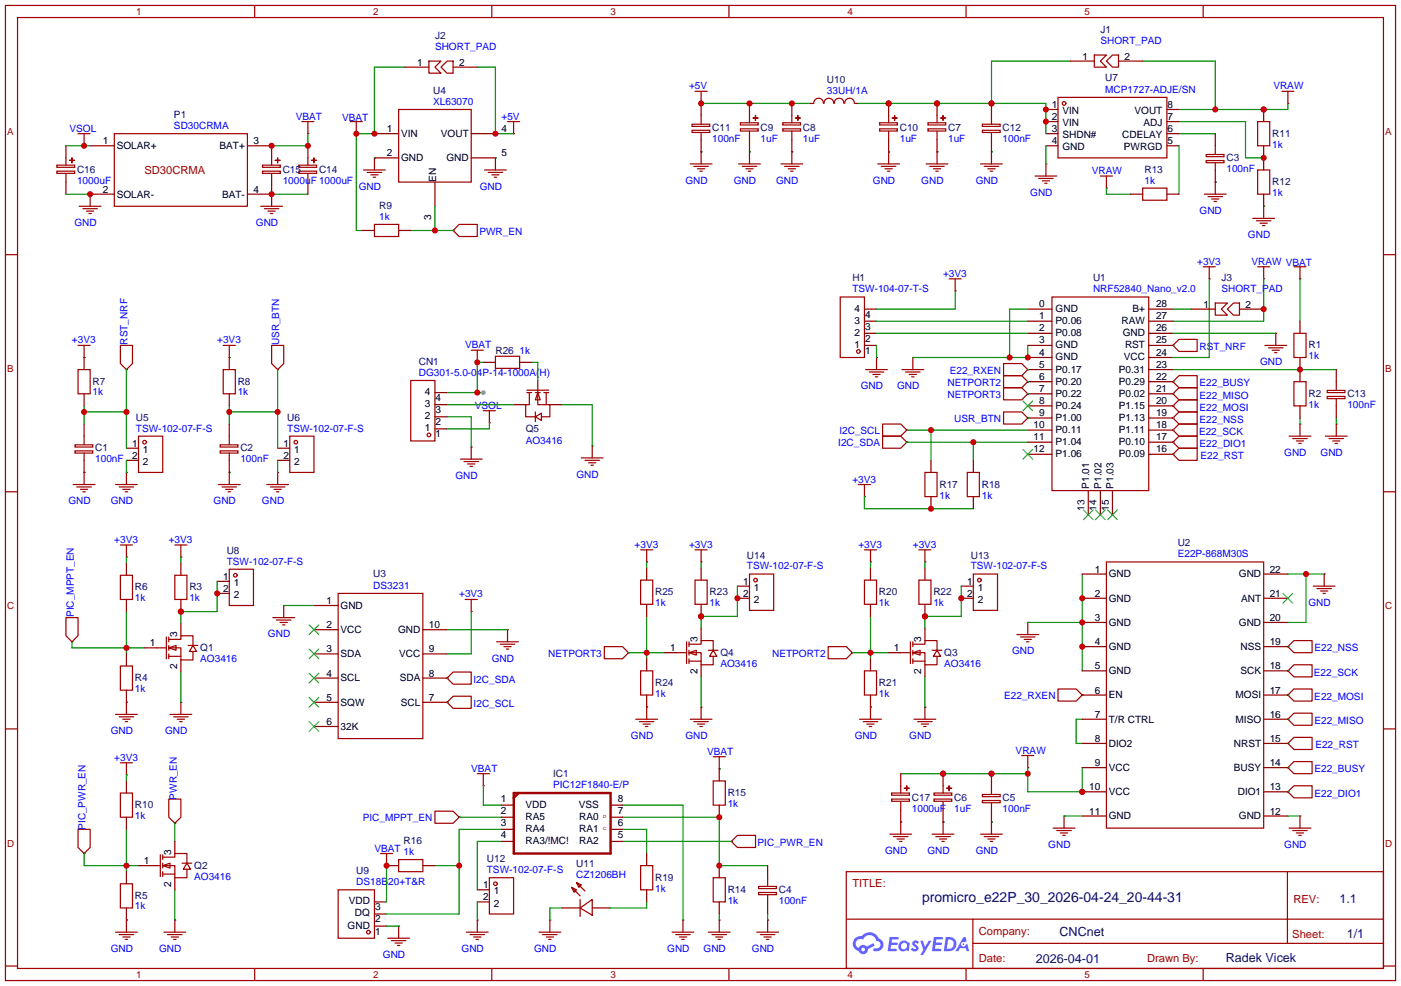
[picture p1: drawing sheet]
<svg xmlns="http://www.w3.org/2000/svg" width="294mm" height="207mm" viewBox="0 0 294 207" stroke-linecap="round" stroke-linejoin="round" font-family="sans-serif">
<defs><g id="words">
<text font-size="2.9" fill="#000080" x="193.6" y="189.5">promicro_e22P_30_2026-04-24_20-44-31</text>
<g font-size="2.6" fill="#000080">
<text x="281.2" y="189.6">1.1</text>
<text x="222.4" y="196.5">CNCnet</text>
<text x="282.7" y="197">1/1</text>
<text x="217.5" y="202.1">2026-04-01</text>
<text x="257.3" y="202">Radek Vicek</text>
</g>
<g font-size="2.3" fill="#a00000">
<text x="30.3" y="36.6">SD30CRMA</text>
<text x="178.9" y="186.2">TITLE:</text>
<text x="271.6" y="189.5">REV:</text>
<text x="205.5" y="196.4">Company:</text>
<text x="271.3" y="196.8">Sheet:</text>
<text x="205.5" y="201.9">Date:</text>
<text x="240.8" y="202">Drawn By:</text>
</g>
<g font-size="2.1" fill="#a00000">
<text x="28.6" y="3.1">1</text>
<text x="78.4" y="3.1">2</text>
<text x="128.1" y="3.1">3</text>
<text x="177.9" y="3.1">4</text>
<text x="227.7" y="3.1">5</text>
<text x="1.5" y="28.4">A</text>
<text x="290.8" y="28.4">A</text>
<text x="1.5" y="78.2">B</text>
<text x="290.8" y="78.2">B</text>
<text x="1.5" y="128">C</text>
<text x="290.8" y="128">C</text>
<text x="1.5" y="177.7">D</text>
<text x="290.8" y="177.7">D</text>
<text x="28.6" y="205.3">1</text>
<text x="78.4" y="205.3">2</text>
<text x="128.1" y="205.3">3</text>
<text x="177.9" y="205.3">4</text>
<text x="227.7" y="205.3">5</text>
</g>
<g font-size="2.1" fill="#000080">
<text x="91.3" y="8.2">J2</text>
<text x="231" y="6.9">J1</text>
<text x="173.6" y="17.3">U10</text>
<text x="232" y="17.1">U7</text>
<text x="90.9" y="19.7">U4</text>
<text x="36.5" y="24.7">P1</text>
<text x="149.5" y="27.4">C11</text>
<text x="159.7" y="27.4">C9</text>
<text x="168.6" y="27.4">C8</text>
<text x="188.9" y="27.4">C10</text>
<text x="199.1" y="27.4">C7</text>
<text x="210.5" y="27.4">C12</text>
<text x="267.1" y="28.7">R11</text>
<text x="257.5" y="33.8">C3</text>
<text x="16.2" y="36.3">C16</text>
<text x="59.4" y="36.3">C15</text>
<text x="67" y="36.3">C14</text>
<text x="240.3" y="36.2">R13</text>
<text x="267.1" y="38.9">R12</text>
<text x="79.6" y="43.8">R9</text>
<text x="179" y="59.1">H1</text>
<text x="229.5" y="59">U1</text>
<text x="256.4" y="59">J3</text>
<text x="87.9" y="76.6">CN1</text>
<text x="104" y="74.3">R26</text>
<text x="274.7" y="73.1">R1</text>
<text x="19.4" y="80.8">R7</text>
<text x="49.9" y="80.8">R8</text>
<text x="274.7" y="83.3">R2</text>
<text x="282.9" y="83.3">C13</text>
<text x="28.6" y="88.4">U5</text>
<text x="60.3" y="88.4">U6</text>
<text x="20" y="94.7">C1</text>
<text x="50.5" y="94.7">C2</text>
<text x="110.4" y="90.8">Q5</text>
<text x="197.2" y="102.4">R17</text>
<text x="206.1" y="102.4">R18</text>
<text x="47.6" y="116.3">U8</text>
<text x="156.8" y="117.3">U14</text>
<text x="203.8" y="117.3">U13</text>
<text x="247.3" y="114.6">U2</text>
<text x="28.3" y="123.9">R6</text>
<text x="39.8" y="123.9">R3</text>
<text x="78.4" y="121.2">U3</text>
<text x="137.5" y="125">R25</text>
<text x="149" y="125">R23</text>
<text x="184.5" y="125">R20</text>
<text x="196" y="125">R22</text>
<text x="42" y="136.6">Q1</text>
<text x="151.3" y="137.7">Q4</text>
<text x="198.2" y="137.7">Q3</text>
<text x="28.3" y="143">R4</text>
<text x="137.5" y="144">R24</text>
<text x="184.5" y="144">R21</text>
<text x="116.1" y="163.2">IC1</text>
<text x="152.8" y="167.2">R15</text>
<text x="28.3" y="169.7">R10</text>
<text x="191.4" y="168.1">C17</text>
<text x="200.3" y="168.1">C6</text>
<text x="210.5" y="168.1">C5</text>
<text x="84.7" y="177.2">R16</text>
<text x="40.8" y="182.4">Q2</text>
<text x="74.8" y="183.5">U9</text>
<text x="102.2" y="181.1">U12</text>
<text x="121" y="182">U11</text>
<text x="137.5" y="184.9">R19</text>
<text x="28.3" y="188.7">R5</text>
<text x="152.8" y="187.5">R14</text>
<text x="163.5" y="187.4">C4</text>
</g>
<g font-size="2.1" fill="#00f">
<text x="91.3" y="10.5">SHORT_PAD</text>
<text x="231" y="9.3">SHORT_PAD</text>
<text x="90.9" y="22">XL63070</text>
<text x="144.7" y="18.8">+5V</text>
<text x="173.6" y="19.7">33UH/1A</text>
<text x="232" y="19.4">MCP1727-ADJE/SN</text>
<text x="267.3" y="18.8">VRAW</text>
<text x="14.6" y="27.7">VSOL</text>
<text x="36.5" y="27">SD30CRMA</text>
<text x="62.1" y="25.1">VBAT</text>
<text x="71.8" y="25.4">VBAT</text>
<text x="105.3" y="25.1">+5V</text>
<text x="149.5" y="29.7">100nF</text>
<text x="159.7" y="29.7">1uF</text>
<text x="168.6" y="29.7">1uF</text>
<text x="188.9" y="29.7">1uF</text>
<text x="199.1" y="29.7">1uF</text>
<text x="210.5" y="29.7">100nF</text>
<text x="267.1" y="31">1k</text>
<text x="16.2" y="38.6">1000uF</text>
<text x="59.4" y="38.6">1000uF 1000uF</text>
<text x="75.3" y="39.8">GND</text>
<text x="100.7" y="39.8">GND</text>
<text x="143.9" y="38.6">GND</text>
<text x="154.1" y="38.6">GND</text>
<text x="162.9" y="38.6">GND</text>
<text x="183.3" y="38.6">GND</text>
<text x="193.4" y="38.6">GND</text>
<text x="204.9" y="38.6">GND</text>
<text x="216.3" y="41.1">GND</text>
<text x="229.2" y="36.5">VRAW</text>
<text x="240.3" y="38.5">1k</text>
<text x="257.5" y="36.1">100nF</text>
<text x="267.1" y="41.2">1k</text>
<text x="15.6" y="47.5">GND</text>
<text x="53.7" y="47.5">GND</text>
<text x="79.6" y="46.2">1k</text>
<text x="251.8" y="44.9">GND</text>
<text x="100.6" y="49.4">PWR_EN</text>
<text x="262" y="50">GND</text>
<text x="198" y="58.1">+3V3</text>
<text x="251.3" y="55.6">+3V3</text>
<text x="262.8" y="55.6">VRAW VBAT</text>
<text x="179" y="61.4">TSW-104-07-T-S</text>
<text x="229.5" y="61.3">NRF52840_Nano_v2.0</text>
<text x="256.4" y="61.3">SHORT_PAD</text>
<text x="15.1" y="72.1">+3V3</text>
<text x="26.8" y="72.4" transform="rotate(-90 26.8 72.4)">RST_NRF</text>
<text x="45.6" y="72.1">+3V3</text>
<text x="58.6" y="72.5" transform="rotate(-90 58.6 72.5)">USR_BTN</text>
<text x="97.7" y="73.1">VBAT</text>
<text x="109.1" y="74.3">1k</text>
<text x="251.8" y="73.4">RST_NRF</text>
<text x="264.5" y="76.7">GND</text>
<text x="274.7" y="75.5">1k</text>
<text x="19.4" y="83">1k</text>
<text x="49.9" y="83">1k</text>
<text x="87.9" y="78.9">DG301-5.0-04P-14-1000A(H)</text>
<text x="180.7" y="81.8">GND</text>
<text x="188.3" y="81.8">GND</text>
<text x="198.9" y="81">NETPORT2</text>
<text x="198.9" y="83.5">NETPORT3</text>
<text x="199.4" y="78.5">E22_RXEN</text>
<text x="251.8" y="81.1">E22_BUSY</text>
<text x="251.8" y="83.7">E22_MISO</text>
<text x="99.7" y="85.8">VSOL</text>
<text x="200.3" y="88.7">USR_BTN</text>
<text x="251.8" y="86.2">E22_MOSI</text>
<text x="251.8" y="88.8">E22_NSS</text>
<text x="274.7" y="85.6">1k</text>
<text x="282.9" y="85.6">100nF</text>
<text x="28.6" y="90.6">TSW-102-07-F-S</text>
<text x="60.3" y="90.6">TSW-102-07-F-S</text>
<text x="110.4" y="93.3">AO3416</text>
<text x="176" y="93.7">I2C_SDA</text>
<text x="176.2" y="91.2">I2C_SCL</text>
<text x="251.7" y="91.3">E22_SCK</text>
<text x="251.8" y="93.8">E22_DIO1</text>
<text x="269.6" y="95.7">GND</text>
<text x="277.2" y="95.7">GND</text>
<text x="20" y="97">100nF</text>
<text x="50.5" y="97">100nF</text>
<text x="95.6" y="100.6">GND</text>
<text x="121" y="100.3">GND</text>
<text x="178.9" y="101.3">+3V3</text>
<text x="252" y="96.3">E22_RST</text>
<text x="14.4" y="105.9">GND</text>
<text x="23.2" y="105.9">GND</text>
<text x="44.8" y="105.9">GND</text>
<text x="55" y="105.9">GND</text>
<text x="197.2" y="104.7">1k</text>
<text x="206.1" y="104.7">1k</text>
<text x="24" y="114">+3V3</text>
<text x="35.4" y="114">+3V3</text>
<text x="47.6" y="118.5">TSW-102-07-F-S</text>
<text x="133.2" y="115">+3V3</text>
<text x="144.7" y="115">+3V3</text>
<text x="156.8" y="119.5">TSW-102-07-F-S</text>
<text x="180.2" y="115">+3V3</text>
<text x="191.6" y="115">+3V3</text>
<text x="203.8" y="119.5">TSW-102-07-F-S</text>
<text x="247.3" y="117">E22P-868M30S</text>
<text x="78.4" y="123.6">DS3231</text>
<text x="96.4" y="125.4">+3V3</text>
<text x="15.5" y="129.6" transform="rotate(-90 15.5 129.6)">PIC_MPPT_EN</text>
<text x="28.3" y="126.2">1k</text>
<text x="39.8" y="126.2">1k</text>
<text x="137.5" y="127.2">1k</text>
<text x="149" y="127.2">1k</text>
<text x="184.5" y="127.2">1k</text>
<text x="196" y="127.2">1k</text>
<text x="274.7" y="127.2">GND</text>
<text x="56.3" y="133.8">GND</text>
<text x="115.1" y="137.9">NETPORT3</text>
<text x="162.1" y="137.9">NETPORT2</text>
<text x="212.5" y="137.4">GND</text>
<text x="276" y="136.8">E22_NSS</text>
<text x="42" y="139">AO3416</text>
<text x="99.4" y="143.3">I2C_SDA</text>
<text x="103.3" y="138.9">GND</text>
<text x="151.3" y="140">AO3416</text>
<text x="198.2" y="140">AO3416</text>
<text x="275.9" y="141.8">E22_SCK</text>
<text x="28.3" y="145.2">1k</text>
<text x="99.4" y="148.4">I2C_SCL</text>
<text x="137.5" y="146.2">1k</text>
<text x="184.5" y="146.2">1k</text>
<text x="210.8" y="146.9">E22_RXEN</text>
<text x="275.9" y="146.9">E22_MOSI</text>
<text x="23.2" y="154.1">GND</text>
<text x="34.7" y="154.1">GND</text>
<text x="132.5" y="155.2">GND</text>
<text x="143.9" y="155.2">GND</text>
<text x="179.5" y="155.2">GND</text>
<text x="190.9" y="155.2">GND</text>
<text x="276" y="152">E22_MISO</text>
<text x="24" y="159.7">+3V3</text>
<text x="148.5" y="158.5">VBAT</text>
<text x="213.2" y="158.2">VRAW</text>
<text x="276.2" y="157.1">E22_RST</text>
<text x="37.1" y="167.9" transform="rotate(-90 37.1 167.9)">PWR_EN</text>
<text x="98.9" y="162">VBAT</text>
<text x="116.1" y="165.5">PIC12F1840-E/P</text>
<text x="276" y="162.2">E22_BUSY</text>
<text x="276" y="167.2">E22_DIO1</text>
<text x="28.3" y="171.9">1k</text>
<text x="76.1" y="172.5">PIC_MPPT_EN</text>
<text x="152.8" y="169.4">1k</text>
<text x="191.4" y="170.5">1000uF</text>
<text x="200.3" y="170.4">1uF</text>
<text x="210.5" y="170.5">100nF</text>
<text x="18" y="174.2" transform="rotate(-90 18 174.2)">PIC_PWR_EN</text>
<text x="78.6" y="178.8">VBAT</text>
<text x="84.7" y="179.5">1k</text>
<text x="159.1" y="177.5">PIC_PWR_EN</text>
<text x="185.8" y="179.3">GND</text>
<text x="194.7" y="179.3">GND</text>
<text x="204.9" y="179.3">GND</text>
<text x="220.1" y="178">GND</text>
<text x="269.6" y="178">GND</text>
<text x="40.8" y="184.7">AO3416</text>
<text x="74.8" y="185.9">DS18B20+T&amp;R</text>
<text x="102.2" y="183.3">TSW-102-07-F-S</text>
<text x="121" y="184.3">CZ1206BH</text>
<text x="28.3" y="190.9">1k</text>
<text x="137.5" y="187.2">1k</text>
<text x="152.8" y="189.7">1k</text>
<text x="163.5" y="189.8">100nF</text>
<text x="23.2" y="199.9">GND</text>
<text x="33.4" y="199.9">GND</text>
<text x="80.4" y="201.1">GND</text>
<text x="96.9" y="199.9">GND</text>
<text x="112.1" y="199.9">GND</text>
<text x="140.1" y="199.9">GND</text>
<text x="147.7" y="199.9">GND</text>
<text x="157.9" y="199.9">GND</text>
</g>
<g font-size="2.1">
<text x="87.6" y="13.8">1</text>
<text x="96.4" y="13.8">2</text>
<text x="227.3" y="12.5">1</text>
<text x="236.1" y="12.5">2</text>
<text x="220.8" y="22.7">1</text>
<text x="223.1" y="24">VIN</text>
<text x="238.2" y="24">VOUT</text>
<text x="245.1" y="22.7">8</text>
<text x="81.2" y="27.8">1</text>
<text x="84.2" y="28.8">VIN</text>
<text x="92.6" y="28.8">VOUT</text>
<text x="105.3" y="27.8">4</text>
<text x="220.8" y="25.2">2</text>
<text x="220.8" y="27.8">3</text>
<text x="223.1" y="26.5">VIN</text>
<text x="223.1" y="29">SHDN#</text>
<text x="235.6" y="29">CDELAY</text>
<text x="240.1" y="26.5">ADJ</text>
<text x="245.1" y="27.8">6</text>
<text x="245.1" y="25.2">7</text>
<text x="21.6" y="30.3">1</text>
<text x="24.5" y="31.3">SOLAR+</text>
<text x="46.1" y="31.3">BAT+</text>
<text x="53.2" y="30.3">3</text>
<text x="81.2" y="32.8">2</text>
<text x="84.2" y="33.9">GND</text>
<text x="93.7" y="33.9">GND</text>
<text x="105.3" y="32.8">5</text>
<text x="220.8" y="30.3">4</text>
<text x="223.1" y="31.6">GND</text>
<text x="236" y="31.6">PWRGD</text>
<text x="245.1" y="30.3">5</text>
<text x="21.6" y="40.5">2</text>
<text x="24.5" y="41.5">SOLAR-</text>
<text x="46.6" y="41.5">BAT-</text>
<text x="53.2" y="40.5">4</text>
<text x="91.5" y="38.2" transform="rotate(-90 91.5 38.2)">EN</text>
<text x="90.5" y="46.2" transform="rotate(-90 90.5 46.2)">3</text>
<text x="179.4" y="65.4">4</text>
<text x="218.2" y="64.5">0</text>
<text x="221.6" y="65.5">GND</text>
<text x="237.8" y="65.5">B+</text>
<text x="242.7" y="64.5">28</text>
<text x="252.7" y="64.6">1</text>
<text x="261.5" y="64.6">2</text>
<text x="179.4" y="70.5">2</text>
<text x="179.4" y="67.9">3</text>
<text x="181.6" y="71.8">2</text>
<text x="181.6" y="69.2">3</text>
<text x="181.6" y="66.7">4</text>
<text x="218.2" y="69.6">2</text>
<text x="218.2" y="67">1</text>
<text x="221.6" y="70.6">P0.08</text>
<text x="221.6" y="68">P0.06</text>
<text x="235.5" y="68">RAW</text>
<text x="235.7" y="70.6">GND</text>
<text x="242.7" y="67">27</text>
<text x="242.7" y="69.6">26</text>
<text x="179.4" y="73">1</text>
<text x="181.6" y="74.3">1</text>
<text x="218.2" y="72.1">3</text>
<text x="218.2" y="74.7">4</text>
<text x="218.2" y="77.2">5</text>
<text x="221.6" y="73.1">GND</text>
<text x="221.6" y="75.7">GND</text>
<text x="236" y="75.7">VCC</text>
<text x="236.2" y="73.1">RST</text>
<text x="242.7" y="72.1">25</text>
<text x="242.7" y="74.7">24</text>
<text x="242.7" y="77.2">23</text>
<text x="89.2" y="82.9">4</text>
<text x="218.2" y="79.7">6</text>
<text x="218.2" y="82.3">7</text>
<text x="221.6" y="78.2">P0.17</text>
<text x="221.6" y="80.7">P0.20</text>
<text x="221.6" y="83.3">P0.22</text>
<text x="234.9" y="78.2">P0.31</text>
<text x="234.9" y="80.7">P0.29</text>
<text x="234.9" y="83.3">P0.02</text>
<text x="242.7" y="79.7">22</text>
<text x="242.7" y="82.3">21</text>
<text x="89.2" y="88">2</text>
<text x="89.2" y="85.5">3</text>
<text x="91.4" y="89.3">2</text>
<text x="91.4" y="86.7">3</text>
<text x="91.4" y="84.2">4</text>
<text x="217" y="89.9">10</text>
<text x="218.2" y="84.8">8</text>
<text x="218.2" y="87.4">9</text>
<text x="221.6" y="85.8">P0.24</text>
<text x="221.6" y="88.4">P1.00</text>
<text x="234.9" y="85.8">P1.15</text>
<text x="234.9" y="88.4">P1.13</text>
<text x="242.7" y="84.8">20</text>
<text x="242.7" y="87.4">19</text>
<text x="242.7" y="89.9">18</text>
<text x="27.8" y="93.8">1</text>
<text x="30" y="95.1">1</text>
<text x="59.5" y="93.8">1</text>
<text x="61.8" y="95.1">1</text>
<text x="89.2" y="90.5">1</text>
<text x="91.4" y="91.8">1</text>
<text x="217" y="92.4">11</text>
<text x="217" y="95">12</text>
<text x="221.6" y="93.4">P1.04</text>
<text x="221.6" y="90.9">P0.11</text>
<text x="221.6" y="96">P1.06</text>
<text x="234.9" y="90.9">P1.11</text>
<text x="234.9" y="96">P0.09</text>
<text x="234.9" y="93.4">P0.10</text>
<text x="242.7" y="95">16</text>
<text x="242.7" y="92.4">17</text>
<text x="27.8" y="96.3">2</text>
<text x="30" y="97.6">2</text>
<text x="59.5" y="96.3">2</text>
<text x="61.8" y="97.6">2</text>
<text x="227.7" y="107.3" transform="rotate(-90 227.7 107.3)">13</text>
<text x="228.7" y="102.6" transform="rotate(-90 228.7 102.6)">P1.01</text>
<text x="230.2" y="107.3" transform="rotate(-90 230.2 107.3)">14</text>
<text x="231.2" y="102.6" transform="rotate(-90 231.2 102.6)">P1.02</text>
<text x="232.8" y="107.3" transform="rotate(-90 232.8 107.3)">15</text>
<text x="233.8" y="102.6" transform="rotate(-90 233.8 102.6)">P1.03</text>
<text x="46.8" y="121.7">1</text>
<text x="46.8" y="124.3">2</text>
<text x="49.1" y="123">1</text>
<text x="49.1" y="125.6">2</text>
<text x="156.1" y="122.8">1</text>
<text x="156.1" y="125.3">2</text>
<text x="158.3" y="124">1</text>
<text x="203" y="122.8">1</text>
<text x="203" y="125.3">2</text>
<text x="205.3" y="124">1</text>
<text x="229.8" y="120.2">1</text>
<text x="229.8" y="125.3">2</text>
<text x="232.8" y="121.2">GND</text>
<text x="260.1" y="121.2">GND</text>
<text x="266.6" y="125.3">21</text>
<text x="266.6" y="120.2">22</text>
<text x="68.5" y="126.8">1</text>
<text x="68.5" y="131.9">2</text>
<text x="71.5" y="127.8">GND</text>
<text x="90" y="131.9">10</text>
<text x="158.3" y="126.6">2</text>
<text x="205.3" y="126.6">2</text>
<text x="229.8" y="130.4">3</text>
<text x="232.8" y="126.3">GND</text>
<text x="232.8" y="131.4">GND</text>
<text x="260.1" y="131.4">GND</text>
<text x="260.6" y="126.3">ANT</text>
<text x="266.6" y="130.4">20</text>
<text x="31.5" y="135.7">1</text>
<text x="37.2" y="133.7" transform="rotate(-90 37.2 133.7)">3</text>
<text x="68.5" y="137">3</text>
<text x="71.5" y="132.9">VCC</text>
<text x="71.5" y="138">SDA</text>
<text x="83.6" y="132.9">GND</text>
<text x="83.8" y="138">VCC</text>
<text x="90" y="137">9</text>
<text x="140.7" y="136.7">1</text>
<text x="146.4" y="134.7" transform="rotate(-90 146.4 134.7)">3</text>
<text x="187.7" y="136.7">1</text>
<text x="193.4" y="134.7" transform="rotate(-90 193.4 134.7)">3</text>
<text x="229.8" y="135.5">4</text>
<text x="232.8" y="136.5">GND</text>
<text x="260.5" y="136.5">NSS</text>
<text x="266.6" y="135.5">19</text>
<text x="37.2" y="140.5" transform="rotate(-90 37.2 140.5)">2</text>
<text x="68.5" y="142.1">4</text>
<text x="71.5" y="143.1">SCL</text>
<text x="83.9" y="143.1">SDA</text>
<text x="90" y="142.1">8</text>
<text x="146.4" y="141.5" transform="rotate(-90 146.4 141.5)">2</text>
<text x="193.4" y="141.5" transform="rotate(-90 193.4 141.5)">2</text>
<text x="229.8" y="140.5">5</text>
<text x="232.8" y="141.6">GND</text>
<text x="260.5" y="141.6">SCK</text>
<text x="266.6" y="140.5">18</text>
<text x="68.5" y="147.1">5</text>
<text x="71.5" y="148.2">SQW</text>
<text x="84.2" y="148.2">SCL</text>
<text x="90" y="147.1">7</text>
<text x="229.8" y="145.6">6</text>
<text x="232.8" y="146.6">EN</text>
<text x="259.4" y="146.6">MOSI</text>
<text x="266.6" y="145.6">17</text>
<text x="68.5" y="152.2">6</text>
<text x="71.5" y="153.2">32K</text>
<text x="229.8" y="150.7">7</text>
<text x="229.8" y="155.8">8</text>
<text x="232.8" y="151.7">T/R CTRL</text>
<text x="259.4" y="151.7">MISO</text>
<text x="266.6" y="155.8">15</text>
<text x="266.6" y="150.7">16</text>
<text x="229.8" y="160.9">9</text>
<text x="232.8" y="156.8">DIO2</text>
<text x="232.8" y="161.9">VCC</text>
<text x="259" y="161.9">BUSY</text>
<text x="259" y="156.8">NRST</text>
<text x="266.6" y="160.9">14</text>
<text x="228.7" y="165.9">10</text>
<text x="232.8" y="167">VCC</text>
<text x="259.9" y="167">DIO1</text>
<text x="266.6" y="165.9">13</text>
<text x="105.2" y="173.4">3</text>
<text x="105.2" y="168.3">1</text>
<text x="105.2" y="170.9">2</text>
<text x="110.3" y="169.6">VDD</text>
<text x="110.3" y="172.1">RA5</text>
<text x="121.5" y="169.6">VSS</text>
<text x="121.6" y="172.1">RA0</text>
<text x="129.7" y="173.4">6</text>
<text x="129.7" y="170.9">7</text>
<text x="129.7" y="168.3">8</text>
<text x="228.7" y="171">11</text>
<text x="232.8" y="172">GND</text>
<text x="260.1" y="172">GND</text>
<text x="266.6" y="171">12</text>
<text x="35.9" y="179.4" transform="rotate(-90 35.9 179.4)">3</text>
<text x="105.2" y="175.9">4</text>
<text x="110.3" y="174.6">RA4</text>
<text x="110.3" y="177.2">RA3/!MC!</text>
<text x="121.6" y="174.6">RA1</text>
<text x="121.6" y="177.2">RA2</text>
<text x="129.7" y="175.9">5</text>
<text x="30.2" y="181.4">1</text>
<text x="35.9" y="186.2" transform="rotate(-90 35.9 186.2)">2</text>
<text x="73.2" y="189.9">VDD</text>
<text x="78.7" y="191.1">3</text>
<text x="101.4" y="186.5">1</text>
<text x="101.4" y="189.1">2</text>
<text x="103.7" y="187.8">1</text>
<text x="103.7" y="190.3">2</text>
<text x="73" y="194.9">GND</text>
<text x="74.5" y="192.4">DQ</text>
<text x="78.7" y="196.2">1</text>
<text x="78.7" y="193.7">2</text>
</g>
<g font-size=".9" fill="#a00000">
<text x="126.7" y="171.7">D</text>
<text x="126.7" y="174.2">C</text>
</g>
</g></defs>
<g fill="none" stroke="#a10000" stroke-width=".25">
<path d="M1.1 1.1h291.9v204.8h-291.9zM3.7 3.7h286.7v199.6h-286.7zM53.5 1.1v2.6M103.3 1.1v2.6M153 1.1v2.6M202.8 1.1v2.6M252.6 1.1v2.6M1.1 53.5h2.6M290.4 53.5h2.6M1.1 103.3h2.6M290.4 103.3h2.6M1.1 153h2.6"/>
<path d="M290.4 153h2.6M177.7 183h112.7v20.3h-112.7zM177.7 193h112.7M204.2 198.1h86.2M204.2 193v10.1M270.3 183v15.1M1.1 202.8h2.6M53.5 203.3v2.6M103.3 203.3v2.6M153 203.3v2.6M202.8 203.3v2.6M252.6 203.3v2.6"/>
<path d="M290.4 202.8h2.6"/>
</g>
<g fill="#5487ff">
<path d="M191.7 197.6l.5-.2 .4 .1 .3 .3-.2 .4a.33 .33 0 0 0-.3-.3 .33 .33 0 0 0-.4 .2l.1 .1a.86 .86 0 0 1 .7 .6 .86 .86 0 0 1-.3 .9h-.7l-.6-.3 .4-.4 .5 .3 .2-.1v-.2a.88 .88 0 0 1-.6-1.4z"/>
<path d="M193.2 197.5h.6l.4 1.3 .8-1.3h.6l-1.8 3h-.6l.6-1.1z"/>
<path d="M186.8 196.7h1.6l.3 .2-.1 .3-1.3 .1-.1 .6h1.1l.2 .2-.3 .3h-1.1l-.1 .8h1.2l.1 .3-.1 .2h-1.9z"/>
<path d="M196.1 196.7h1.6l.2 .2v.3l-1.3 .1-.1 .6h1.1l.2 .2-.3 .3h-1.1l-.1 .8h1.2l.1 .2-.1 .3h-1.9z"/>
<path d="M202.2 196.7h.5l.3 .9-.5 .3a.5 .5 0 0 0-.7 .1 .5 .5 0 0 0 .3 .7 .5 .5 0 0 0 .6-.4l.4-.2 .4 1.6h-.6l-.1-.6h-1.2l-.4 .6h-.6z"/>
<path d="M198.5 196.7l-.4 3h1a1.51 1.51 0 0 0 1.7-1.5 1.51 1.51 0 0 0-1.8-1.5zM199.1 197.2a1.02 1.02 0 0 1 1.1 1.2 1.02 1.02 0 0 1-1.4 .8z"/>
<path d="M189 197.7a1.11 1.11 0 0 0-.3 1.6 1.11 1.11 0 0 0 1.6 .2l.5 .2 .2-1.6-.4-.3a1.02 1.02 0 0 0-1.6-.1zM189.1 198.6a.67 .67 0 0 1 1.3 0 .67 .67 0 0 1-1.3 0z"/>
<path d="M179.5 197a1.58 1.58 0 0 0 .8 2.7 1.01 1.01 0 0 0 1.1 .6 1.01 1.01 0 0 0 .8-1l1.4-.8-.3-.5-1.3 .7a1.03 1.03 0 0 0-1.7 .3 1 1 0 0 1-.5-1.4 1 1 0 0 1 1.4-.3 1.49 1.49 0 0 1 1.5-1 1.49 1.49 0 0 1 1.4 1.3 .82 .82 0 0 1 .7 1 .82 .82 0 0 1-1.2 .5l-.3 .1v.4a1.4 1.4 0 0 0 2-.7 1.4 1.4 0 0 0-.8-1.9 2.19 2.19 0 0 0-3.7-.5l-.8 .1zM180.8 199.4a.4 .4 0 0 1 .8 0 .4 .4 0 0 1-.8 0z"/>
<circle cx="202.3" cy="198.2" r=".19"/>
</g>
<g fill="none" stroke="#a10000" stroke-width=".25">
<path d="M145.9 19.2h2.6M147.2 19.2v2.5M269.1 19.2h2.6M270.4 19.2v2.5M16.4 28.1h2.5M17.7 28.1v2.5M24 28.1h27.9v15.2h-27.9zM63.4 25.5h2.5M64.6 25.5v2.6M73.5 25.5h2.6M74.8 25.5v2.6M76.3 35.7h4.6"/>
<path d="M77.1 36.2h3M77.9 36.7h1.5M78.4 37.2h.5M78.6 33.1v2.6M83.7 23h15.2v15.2h-15.2zM101.7 35.7h4.6M102.5 36.2h3M103.3 36.7h1.5M103.8 37.2h.5M104 33.1v2.6M106.6 25.5h2.5M107.8 25.5v2.6"/>
<path d="M144.9 34.4h4.6M145.7 34.9h3M146.4 35.4h1.6M146.9 35.9h.5M147.2 31.9v2.5M155.1 34.4h4.5M155.8 34.9h3.1M156.6 35.4h1.5M157.1 35.9h.5M157.4 31.9v2.5M164 34.4h4.5M164.7 34.9h3.1"/>
<path d="M165.5 35.4h1.5M166 35.9h.5M166.2 31.9v2.5M170.8 21.7a1.01 1.01 0 0 1 1.1-1.1 1.01 1.01 0 0 1 1 1.1M173 21.7a1.01 1.01 0 0 1 1-1.1 1.01 1.01 0 0 1 1 1.1M175.2 21.7a1.01 1.01 0 0 1 1-1.1 1.01 1.01 0 0 1 1 1.1M177.3 21.7a1.01 1.01 0 0 1 1.1-1.1 1.01 1.01 0 0 1 1 1.1M184.3 34.4h4.5M185 34.9h3.1M185.8 35.4h1.5M186.3 35.9h.5M186.6 31.9v2.5"/>
<path d="M194.4 34.4h4.6M195.2 34.9h3M196 35.4h1.5M196.5 35.9h.5M196.7 31.9v2.5M205.9 34.4h4.5M206.6 34.9h3.1M207.4 35.4h1.5M207.9 35.9h.5M208.2 31.9v2.5M217.3 37h4.6M218.1 37.5h3"/>
<path d="M218.8 38h1.5M219.3 38.5h.5M219.6 34.4v2.6M222.1 20.4h22.9v12.7h-22.9zM231 37h2.6M232.3 37v2.5M255.1 38.2v2.6M16.6 43.3h4.6M17.4 43.8h3M18.2 44.3h1.5M18.7 44.8h.5M18.9 40.8v2.5"/>
<path d="M54.7 43.3h4.6M55.5 43.8h3M56.3 44.3h1.5M56.8 44.8h.5M57 40.8v2.5M95.1 48.4l1.3-1.3h3.8v2.6h-3.8zM199.3 58.5h2.5M200.5 58.5v2.6M252.6 56h2.5M252.9 40.8h4.5M253.6 41.3h3.1M253.9 56v2.5"/>
<path d="M254.4 41.8h1.5M254.9 42.3h.5M263 45.8h4.6M263.8 46.4h3M264 56h2.6M264.5 46.9h1.6M265 47.4h.6M265.3 43.3v2.5M265.3 56v2.5M271.7 56h2.5M272.9 56v2.5M16.4 72.5h2.5"/>
<path d="M17.7 72.5v2.6M25.3 72.5h2.5v3.8l-1.3 1.3-1.2-1.3zM46.9 72.5h2.5M48.1 72.5v2.6M57 72.5h2.6v3.8l-1.3 1.3-1.3-1.3zM86.2 79.9h5.1v12.7h-5.1zM98.9 73.5h2.6M100.2 73.5v2.6M176.4 62.4h5.1v12.7h-5.1zM181.7 77.6h4.6M182.5 78.1h3M183.3 78.6h1.5"/>
<path d="M183.8 79.1h.5M184 75.1v2.5M189.4 77.6h4.5M190.1 78.1h3.1M190.9 78.6h1.5M191.4 79.1h.5M191.6 75.1v2.5M210.7 76.3h3.8l1.3 1.3-1.3 1.3h-3.8zM210.7 78.9h3.8l1.3 1.2-1.3 1.3h-3.8zM220.9 62.4h20.3v40.6h-20.3zM246.3 72.5l1.2-1.3h3.8v2.6h-3.8zM265.6 72.5h4.5"/>
<path d="M266.3 73h3.1M267.1 73.5h1.5M267.6 74h.5M267.8 70v2.5M17.7 99.2v2.5M26.5 99.2v2.5M29.1 91.6h5.1v7.6h-5.1zM48.1 99.2v2.5M58.3 99.2v2.5M60.8 91.6h5.1v7.6h-5.1zM96.6 96.4h4.6M97.4 96.9h3.1"/>
<path d="M98.2 97.4h1.5M98.7 97.9h.5M98.9 93.9v2.5M101.5 86.2h2.5M102.7 86.2v2.6M185.3 91.6h3.8l1.3 1.2-1.3 1.3h-3.8zM185.3 89h3.8l1.3 1.3-1.3 1.3h-3.8zM210.7 86.5h3.8l1.3 1.3-1.3 1.2h-3.8zM210.7 81.4h3.8l1.3 1.3-1.3 1.2h-3.8zM246.3 80.1l1.2-1.2h3.8v2.5h-3.8zM246.3 82.7l1.2-1.3h3.8v2.5h-3.8zM246.3 85.2l1.2-1.3h3.8v2.6h-3.8z"/>
<path d="M246.3 87.8l1.2-1.3h3.8v2.5h-3.8zM246.3 90.3l1.2-1.3h3.8v2.6h-3.8zM246.3 92.8l1.2-1.2h3.8v2.5h-3.8zM246.3 95.4l1.2-1.3h3.8v2.5h-3.8zM270.6 91.6h4.6M271.4 92.1h3M272.2 92.6h1.5M272.7 93.1h.5M272.9 89v2.6M278.3 91.6h4.5M279 92.1h3.1M279.8 92.6h1.5"/>
<path d="M280.3 93.1h.5M280.5 89v2.6M15.4 101.7h4.5M16.1 102.2h3.1M16.9 102.7h1.5M17.4 103.3h.5M24.3 101.7h4.5M25 102.2h3.1M25.3 114.4h2.5M25.8 102.7h1.5M26.3 103.3h.5M26.5 114.4v2.6"/>
<path d="M36.7 114.4h2.5M38 114.4v2.6M45.8 101.7h4.6M46.6 102.2h3.1M47.4 102.7h1.5M47.9 103.3h.5M48.1 119.5h5.1v7.6h-5.1zM56 101.7h4.6M56.8 102.2h3M57.5 102.7h1.6M58 103.3h.5M134.5 115.4h2.5"/>
<path d="M135.8 115.4v2.6M145.9 115.4h2.6M147.2 115.4v2.6M180.2 101.7h2.6M181.5 101.7v2.6M181.5 115.4h2.5M182.8 115.4v2.6M192.9 115.4h2.6M194.2 115.4v2.6M13.8 129.7h2.6v3.8l-1.3 1.2-1.3-1.2zM57.3 129.7h4.5M58 130.2h3.1"/>
<path d="M58.8 130.7h1.5M59.3 131.2h.5M59.6 127.1v2.6M71 124.6h17.8v30.5h-17.8zM97.7 125.9h2.5M98.9 125.9v2.5M104.3 134.7h4.5M105 135.3h3.1M105.8 135.8h1.5M106.3 136.3h.5M106.6 132.2v2.5M126.9 135.8h3.8l1.3 1.2-1.3 1.3h-3.8z"/>
<path d="M157.4 120.5h5v7.6h-5zM173.9 135.8h3.8l1.2 1.2-1.2 1.3h-3.8zM204.3 120.5h5.1v7.6h-5.1zM213.5 133.2h4.6M214.2 133.7h3.1M215 134.2h1.5M215.5 134.7h.5M215.8 130.7v2.5M271.7 139.6h3.8v2.5h-3.8l-1.3-1.3zM271.7 134.5h3.8v2.5h-3.8l-1.3-1.2zM275.7 123.1h4.6M276.5 123.6h3"/>
<path d="M277.2 124.1h1.6M277.7 124.6h.6M278 120.5v2.6M24.3 150h4.5M25 150.5h3.1M25.8 151h1.5M26.3 151.5h.5M26.5 147.4v2.6M35.7 150h4.6M36.4 150.5h3.1M37.2 151h1.5M37.7 151.5h.5"/>
<path d="M38 147.4v2.6M93.9 142.4l1.2-1.3h3.8v2.5h-3.8zM93.9 147.4l1.2-1.2h3.8v2.5h-3.8zM133.5 151h4.5M134.2 151.5h3.1M135 152h1.5M135.5 152.5h.5M135.8 148.5v2.5M144.9 151h4.6M145.7 151.5h3M146.4 152h1.6M146.9 152.5h.5"/>
<path d="M147.2 148.5v2.5M149.7 158.9h2.6M151 158.9v2.5M180.5 151h4.5M181.2 151.5h3.1M182 152h1.5M182.5 152.5h.5M182.8 148.5v2.5M191.9 151h4.6M192.7 151.5h3M193.4 152h1.5M193.9 152.5h.5"/>
<path d="M194.2 148.5v2.5M214.5 158.6h2.5M215.8 158.6v2.6M222.1 144.7h3.8l1.3 1.2-1.3 1.3h-3.8zM271.7 154.8h3.8v2.6h-3.8l-1.3-1.3zM271.7 144.7h3.8v2.5h-3.8l-1.3-1.3zM271.7 149.7h3.8v2.6h-3.8l-1.3-1.3zM271.7 159.9h3.8v2.5h-3.8l-1.3-1.2zM16.4 174.1h2.5v3.8l-1.2 1.3-1.3-1.3zM25.3 160.1h2.5M26.5 160.1v2.6M35.4 167.8h2.6v3.8l-1.3 1.2-1.3-1.2z"/>
<path d="M79.9 179.2h2.5M81.2 179.2v2.5M91.3 170.3h3.8l1.3 1.3-1.3 1.2h-3.8zM100.2 162.4h2.5M101.5 162.4v2.6M153.5 176.7l1.3-1.3h3.8v2.5h-3.8zM186.8 175.1h4.6M187.6 175.6h3M188.3 176.1h1.6M188.8 176.7h.6M189.1 172.6v2.5M195.7 175.1h4.6"/>
<path d="M196.5 175.6h3M197.2 176.1h1.6M197.7 176.7h.5M198 172.6v2.5M205.9 175.1h4.5M206.6 175.6h3.1M207.4 176.1h1.5M207.9 176.7h.5M208.2 172.6v2.5M221.1 173.9h4.6M221.9 174.4h3M222.6 174.9h1.6"/>
<path d="M223.1 175.4h.5M223.4 171.3v2.6M270.6 173.9h4.6M271.4 174.4h3M271.7 165h3.8v2.5h-3.8l-1.3-1.3zM272.2 174.9h1.5M272.7 175.4h.5M272.9 171.3v2.6M24.3 195.7h4.5M25 196.2h3.1M25.8 196.7h1.5M26.3 197.2h.5"/>
<path d="M26.5 193.2v2.5M34.4 195.7h4.6M35.2 196.2h3M35.9 196.7h1.6M36.4 197.2h.6M36.7 193.2v2.5M71 186.8h7.6v10.2h-7.6zM81.4 197h4.6M82.2 197.5h3M82.9 198h1.6M83.4 198.5h.5M83.7 194.4v2.6"/>
<path d="M97.9 195.7h4.6M98.7 196.2h3M99.4 196.7h1.6M99.9 197.2h.6M100.2 193.2v2.5M102.7 184.3h5.1v7.6h-5.1zM113.2 195.7h4.5M113.9 196.2h3.1M114.7 196.7h1.5M115.2 197.2h.5M115.4 193.2v2.5M120 186.3l1 .5-.5 .5z"/>
<path d="M120 186.3l1.8 1.8M121 185.3l1 .5-.5 .5zM121 185.3l1.8 1.8M121.8 190.6l2.5-1.8v3.4zM121.8 188.8v3.6M141.1 195.7h4.6M141.9 196.2h3M142.6 196.7h1.5M143.1 197.2h.5M143.4 193.2v2.5M148.7 195.7h4.6M149.5 196.2h3"/>
<path d="M150.2 196.7h1.6M150.7 197.2h.6M151 193.2v2.5M158.9 195.7h4.5M159.6 196.2h3.1M160.4 196.7h1.5M160.9 197.2h.5M161.2 193.2v2.5"/>
<circle cx="223.4" cy="21.7" r=".38"/>
<circle cx="180.2" cy="73.8" r=".38"/>
<circle cx="30.4" cy="92.8" r=".38"/>
<circle cx="62.1" cy="92.8" r=".38"/>
<circle cx="90" cy="91.3" r=".38"/>
<circle cx="49.4" cy="120.8" r=".38"/>
<circle cx="158.6" cy="121.8" r=".38"/>
<circle cx="205.6" cy="121.8" r=".38"/>
<circle cx="77.3" cy="195.7" r=".38"/>
<circle cx="104" cy="185.5" r=".38"/>
</g>
<g fill="none" stroke="#870000" stroke-width=".25">
<path d="M17.7 30.6h.1M18.9 30.6h5.1M51.9 30.6h5.1M64.6 28.1h.1M74.8 28.1h.1M78.6 33.1h.1M78.6 28.1h5.1M78.6 33.1h5.1M91.3 38.2v5.1M98.9 28.1h5.1M98.9 33.1h5.1M104 33.1h.1"/>
<path d="M107.8 28.1h.1M147.2 21.7h.1M147.2 31.9h.1M157.4 31.9h.1M166.2 31.9h.1M170.1 21.7h.7M179.5 21.7h.7M186.6 31.9h.1M196.7 31.9h.1M208.2 31.9h.1M219.6 34.4h.1M219.6 28.1h2.5"/>
<path d="M219.6 30.6h2.5M219.6 23h2.5M219.6 25.5h2.5M232.3 39.5h.1M245 28.1h2.5M245 30.6h2.5M245 23h2.5M245 25.5h2.5M255.1 38.2h.1M270.4 21.7h.1M18.9 40.8h.1M18.9 40.8h5.1"/>
<path d="M51.9 40.8h5.1M57 40.8h.1M95.1 48.4h.1M253.9 58.5h.1M265.3 58.5h.1M265.3 43.3h.1M272.9 58.5h.1M17.7 75.1h.1M26.5 77.6h.1M48.1 75.1h.1M58.3 77.6h.1M100.2 76.1h.1"/>
<path d="M181.5 67.4h2.5M181.5 70h2.5M181.5 72.5h2.5M181.5 64.9h2.5M184 75.1h.1M191.6 75.1h.1M200.5 61.1h.1M215.8 77.6h.1M215.8 67.4h5.1M215.8 70h5.1M215.8 72.5h5.1M215.8 75.1h5.1"/>
<path d="M215.8 77.6h5.1M215.8 64.9h5.1M241.2 67.4h5.1M241.2 70h5.1M241.2 72.5h5.1M241.2 75.1h5.1M241.2 77.6h5.1M241.2 64.9h5.1M246.3 72.5h.1M267.8 70h.1M17.7 99.2h.1M26.5 99.2h.1"/>
<path d="M26.5 94.1h2.6M26.5 96.6h2.6M48.1 99.2h.1M58.3 99.2h.1M58.3 94.1h2.5M58.3 96.6h2.5M91.3 90h2.6M91.3 87.5h2.6M91.3 85h2.6M91.3 82.4h2.6M98.9 93.9h.1M102.7 88.8h.1"/>
<path d="M190.4 92.8h.1M190.4 90.3h.1M215.8 87.8h.1M215.8 80.1h.1M215.8 82.7h.1M215.8 85.2h5.1M215.8 87.8h5.1M215.8 80.1h5.1M215.8 90.3h5.1M215.8 82.7h5.1M215.8 95.4h5.1M215.8 92.8h5.1"/>
<path d="M241.2 85.2h5.1M241.2 87.8h5.1M241.2 80.1h5.1M241.2 90.3h5.1M241.2 82.7h5.1M241.2 95.4h5.1M241.2 92.8h5.1M246.3 80.1h.1M246.3 82.7h.1M246.3 85.2h.1M246.3 87.8h.1M246.3 90.3h.1"/>
<path d="M246.3 92.8h.1M246.3 95.4h.1M272.9 89h.1M280.5 89h.1M26.5 117h.1M38 117h.1M135.8 118h.1M147.2 118h.1M181.5 104.3h.1M182.8 118h.1M194.2 118h.1M228.5 103v5.1"/>
<path d="M231 103v5.1M233.6 103v5.1M15.1 134.7h.1M45.6 122h2.5M45.6 124.6h2.5M59.6 127.1h.1M65.9 127.1h5.1M65.9 132.2h5.1M65.9 137.3h5.1M88.8 132.2h5.1M88.8 137.3h5.1M98.9 128.4h.1"/>
<path d="M106.6 132.2h.1M132 137h.1M154.8 123.1h2.6M154.8 125.6h2.6M178.9 137h.1M201.8 123.1h2.5M201.8 125.6h2.5M215.8 130.7h.1M270.4 135.8h.1M278 120.5h.1M26.5 147.4h.1M38 147.4h.1"/>
<path d="M65.9 142.4h5.1M65.9 147.4h5.1M65.9 152.5h5.1M88.8 142.4h5.1M88.8 147.4h5.1M93.9 142.4h.1M93.9 147.4h.1M135.8 148.5h.1M147.2 148.5h.1M182.8 148.5h.1M194.2 148.5h.1M227.2 145.9h.1"/>
<path d="M270.4 156.1h.1M270.4 140.8h.1M270.4 145.9h.1M270.4 151h.1M17.7 179.2h.1M26.5 162.7h.1M36.7 172.8h.1M96.4 171.6h.1M101.5 165h.1M151 161.4h.1M153.5 176.7h.1M189.1 172.6h.1"/>
<path d="M198 172.6h.1M208.2 172.6h.1M215.8 161.2h.1M223.4 171.3h.1M270.4 166.2h.1M270.4 161.2h.1M272.9 171.3h.1M26.5 193.2h.1M36.7 193.2h.1M78.6 194.4h2.6M78.6 191.9h2.6M78.6 189.4h2.6"/>
<path d="M81.2 181.7h.1M83.7 194.4h.1M100.2 193.2h.1M100.2 189.4h2.5M100.2 186.8h2.5M115.4 193.2h.1M118 190.6h3.8M124.3 190.6h3.8M143.4 193.2h.1M151 193.2h.1M161.2 193.2h.1"/>
</g>
<g fill="none" stroke="#3c3" stroke-width=".25">
<path d="M214.8 84.2l2 2M214.8 94.4l2 2M216.8 84.2l-2 2M216.8 94.4l-2 2M227.5 107.1l2 2M229.5 107.1l-2 2M230 107.1l2 2M232 107.1l-2 2M232.5 107.1l2.1 2M234.6 107.1l-2.1 2M64.9 131.2l2 2M64.9 136.3l2 2"/>
<path d="M66.9 131.2l-2 2M66.9 136.3l-2 2M64.9 141.4l2 2M64.9 146.4l2 2.1M64.9 151.5l2 2M66.9 141.4l-2 2M66.9 146.4l-2 2.1M66.9 151.5l-2 2"/>
</g>
<path d="M215.8 72.5v2.6h-24.2M215.8 64.9h-3.8v10.2" fill="none" stroke="#008700" stroke-width=".25"/>
<g fill="#c00">
<circle cx="215.8" cy="75.1" r=".63"/>
<circle cx="212" cy="75.1" r=".63"/>
</g>
<path d="M246.3 70h21.5M215.8 130.7h11.4M227.2 120.5v20.3M270.4 120.5h7.6M274.2 120.5v10.2h-3.8" fill="none" stroke="#008700" stroke-width=".25"/>
<circle cx="274.2" cy="120.5" r=".63" fill="#c00"/>
<path d="M253.9 58.5v16.6h-7.6M93.9 132.2h12.7M98.9 128.4v8.9h-5M227.2 151h-1.3v5.1h1.3M189.1 162.4h26.7M215.8 161.2v5h11.4v-5M223.4 171.3h3.8M270.4 171.3h2.5" fill="none" stroke="#008700" stroke-width=".25"/>
<g fill="#c00">
<circle cx="198" cy="162.4" r=".63"/>
<circle cx="208.2" cy="162.4" r=".63"/>
<circle cx="215.8" cy="162.4" r=".63"/>
<circle cx="227.2" cy="166.2" r=".63"/>
</g>
<path d="M85 14.1h-6.4v14h-3.8v20.3h1.3M246.3 77.6h34.2" fill="none" stroke="#008700" stroke-width=".25"/>
<g fill="#c00">
<circle cx="78.6" cy="28.1" r=".63"/>
<circle cx="74.8" cy="28.1" r=".63"/>
</g>
<path d="M26.5 77.6v16.5M17.7 85.2v3.8M17.7 86.5h8.8" fill="none" stroke="#008700" stroke-width=".25"/>
<g fill="#c00">
<circle cx="26.5" cy="86.5" r=".63"/>
<circle cx="17.7" cy="86.5" r=".63"/>
</g>
<path d="M58.3 77.6v16.5M48.1 85.2v3.8M48.1 86.5h10.2" fill="none" stroke="#008700" stroke-width=".25"/>
<g fill="#c00">
<circle cx="58.3" cy="86.5" r=".63"/>
<circle cx="48.1" cy="86.5" r=".63"/>
</g>
<path d="M86.2 48.4h8.9M91.3 43.3v5.1M265.3 58.5v8.9h-19M26.5 96.6v2.6M58.3 96.6v2.6M59.6 127.1h6.3" fill="none" stroke="#008700" stroke-width=".25"/>
<circle cx="91.3" cy="48.4" r=".63" fill="#c00"/>
<path d="M15.1 134.7v1.3h15.3M26.5 128.4v8.9M38 141.1v6.3M36.7 172.8v3.9M36.7 186.8v6.4" fill="none" stroke="#008700" stroke-width=".25"/>
<circle cx="26.5" cy="136" r=".63" fill="#c00"/>
<path d="M17.7 179.2v2.5h11.4M26.5 174.1v8.9" fill="none" stroke="#008700" stroke-width=".25"/>
<circle cx="26.5" cy="181.7" r=".63" fill="#c00"/>
<path d="M26.5 117v1.2M38 117v1.2M45.6 122v6.4h-7.6v2.5M26.5 162.7v1.3" fill="none" stroke="#008700" stroke-width=".25"/>
<g fill="#c00">
<circle cx="45.6" cy="124.6" r=".63"/>
<circle cx="38" cy="128.4" r=".63"/>
</g>
<path d="M239.9 12.8h15.2v10.2M232.3 39.5v1.3h5.1M247.5 30.6v10.2M247.5 28.1h7.6M270.4 21.7v1.3h-22.9" fill="none" stroke="#008700" stroke-width=".25"/>
<g fill="#c00">
<circle cx="255.1" cy="23" r=".63"/>
<circle cx="265.3" cy="23" r=".63"/>
</g>
<path d="M64.6 28.1v2.5h-7.6M219.6 30.6v3.8M247.5 25.5h14v7.6h3.8M96.4 171.6h8.9M105.3 174.1h-8.9v17.8h-15.2M130.7 169h12.7v24.2M130.7 176.7h22.8M91.3 181.7h5.1" fill="none" stroke="#008700" stroke-width=".25"/>
<circle cx="96.4" cy="181.7" r=".63" fill="#c00"/>
<path d="M224.7 12.8h-16.5v8.9M147.2 21.7h22.9M180.2 21.7h39.4v6.4M101.5 165v4h3.8M130.7 171.6h20.3v10.1h10.2M81.2 181.7v7.7M81.2 194.4h2.5M151 191.9v1.3M161.2 191.9v1.3" fill="none" stroke="#008700" stroke-width=".25"/>
<g fill="#c00">
<circle cx="219.6" cy="25.5" r=".63"/>
<circle cx="219.6" cy="23" r=".63"/>
<circle cx="208.2" cy="21.7" r=".63"/>
<circle cx="196.7" cy="21.7" r=".63"/>
<circle cx="186.6" cy="21.7" r=".63"/>
</g>
<path d="M272.9 58.5v8.9M184 67.4h31.8M200.5 61.1v3.8h-16.5M190.4 90.3h25.4M195.5 90.3v6.3M272.9 87.8v1.2M280.5 87.8v1.2" fill="none" stroke="#008700" stroke-width=".25"/>
<circle cx="195.5" cy="90.3" r=".63" fill="#c00"/>
<path d="M190.4 92.8h25.4M204.3 92.8v3.8" fill="none" stroke="#008700" stroke-width=".25"/>
<circle cx="204.3" cy="92.8" r=".63" fill="#c00"/>
<path d="M101.5 76.1h-1.3v6.3M184 72.5v2.6M184 70h31.8M93.9 87.5h5v6.4M93.9 82.4h7.6M181.5 104.3v2.5h22.8" fill="none" stroke="#008700" stroke-width=".25"/>
<g fill="#c00">
<circle cx="100.2" cy="82.4" r=".63"/>
<circle cx="100.2" cy="76.1" r=".63"/>
</g>
<circle cx="101.5" cy="82.4" r=".51" fill="#999"/>
<path d="M13.8 30.6h5.1M102.7 88.8v1.2h-8.8" fill="none" stroke="#008700" stroke-width=".25"/>
<circle cx="17.7" cy="30.6" r=".63" fill="#c00"/>
<path d="M13.8 40.8h5.1M57 40.8h7.6M105.3 176.7h-5.1v10.1M130.7 174.1h5.1v5.1M100.2 189.4v3.8M118 190.6h-2.6v2.6M135.8 189.4v1.2h-7.7" fill="none" stroke="#008700" stroke-width=".25"/>
<circle cx="18.9" cy="40.8" r=".63" fill="#c00"/>
<path d="M201.8 123.1v6.3h-7.6v2.6" fill="none" stroke="#008700" stroke-width=".25"/>
<g fill="#c00">
<circle cx="201.8" cy="125.6" r=".63"/>
<circle cx="194.2" cy="129.4" r=".63"/>
</g>
<path d="M182.8 118v1.3M194.2 118v1.3M178.9 137h7.7M182.8 129.4v8.9" fill="none" stroke="#008700" stroke-width=".25"/>
<circle cx="182.8" cy="137" r=".63" fill="#c00"/>
<path d="M132 137h7.6M135.8 129.4v8.9M194.2 142.1v6.4" fill="none" stroke="#008700" stroke-width=".25"/>
<circle cx="135.8" cy="137" r=".63" fill="#c00"/>
<path d="M135.8 118v1.3M147.2 118v1.3M154.8 123.1v6.3h-7.6v2.6M147.2 142.1v6.4" fill="none" stroke="#008700" stroke-width=".25"/>
<g fill="#c00">
<circle cx="154.8" cy="125.6" r=".63"/>
<circle cx="147.2" cy="129.4" r=".63"/>
</g>
<path d="M100.2 14.1h3.8v14h3.8" fill="none" stroke="#008700" stroke-width=".25"/>
<circle cx="104" cy="28.1" r=".63" fill="#c00"/>
<g fill="none" stroke="#008700" stroke-width=".25">
<path d="M78.6 33.1h.1M104 33.1h.1M147.2 31.9h.1M157.4 31.9h.1M166.2 31.9h.1M186.6 31.9h.1M196.7 31.9h.1M208.2 31.9h.1M255.1 38.2h.1M265.3 43.3h.1M17.7 75.1h.1M48.1 75.1h.1"/>
<path d="M111.6 76.1h1.3v3.8M215.8 77.6h.1M246.3 72.5h.1M246.3 64.9h3.8M17.7 99.2h.1M48.1 99.2h.1M93.9 85h13.9M118 85h6.3v8.6M215.8 80.1h.1M215.8 82.7h.1M215.8 87.8h.1M246.3 85.2h.1"/>
<path d="M246.3 87.8h.1M246.3 80.1h.1M246.3 90.3h.1M246.3 82.7h.1M246.3 95.4h.1M246.3 92.8h.1M270.4 135.8h.1M26.5 147.4h.1M93.9 147.4h.1M93.9 142.4h.1M135.8 148.5h.1M182.8 148.5h.1"/>
<path d="M227.2 145.9h.1M270.4 156.1h.1M270.4 151h.1M270.4 145.9h.1M270.4 140.8h.1M151 161.4h.1M189.1 172.6h.1M198 172.6h.1M208.2 172.6h.1M270.4 166.2h.1M270.4 161.2h.1M26.5 193.2h.1"/>
</g>
<g fill="none" stroke="#a10000" stroke-width=".25">
<path d="M90 12.8h2.6l-1.3 1.3 1.3 1.3h-2.6zM92.6 14.1l1.3-1.3h1.2v2.6h-1.2zM229.7 11.6h2.6l-1.3 1.2 1.3 1.3h-2.6zM232.3 12.8l1.3-1.2h1.2v2.5h-1.2zM110.6 81.9h4.6M110.6 82.4h1M111.1 82.4v2.6h-.7v2.5h2M112.4 87.5l1.3-.8v1.6zM112.4 86.5v2M112.4 82.4h1M112.9 82.4l.5 1.5h-1zM112.9 82.4v2.6h2.5v2.5h-1.7"/>
<path d="M114.2 82.4h1M114.7 82.4v2.6M122 96.1h4.6M122.8 96.6h3.1M123.6 97.2h1.5M124.1 97.7h.5M124.3 93.6v2.5"/>
</g>
<path d="M85 14.1h5M95.1 14.1h5.1M224.7 12.8h5M234.8 12.8h5.1M112.9 79.9v2.5M250.1 64.9h5M260.2 64.9h5.1M107.8 85h2.6M115.4 85h2.6M124.3 93.6h.1" fill="none" stroke="#870000" stroke-width=".25"/>
<circle cx="265.3" cy="64.9" r=".63" fill="#c00"/>
<g fill="none" stroke="#a10000" stroke-width=".25">
<path d="M253.2 32.4h3.8v.5h-3.8zM253.2 33.7h3.8v.5h-3.8zM255.1 30.6v1.8M255.1 34.2v1.5M255.1 63.6h2.6l-1.3 1.3 1.3 1.3h-2.6zM259 63.6h1.2v2.6h-1.2l-1.3-1.3zM15.7 93.4h3.8v.5h-3.8zM15.7 94.7h3.8v.4h-3.8zM17.7 91.6v1.7M17.7 95.1v1.5M46.2 93.4h3.8v.5h-3.8zM46.2 94.7h3.8v.4h-3.8z"/>
<path d="M48.1 91.6v1.7M48.1 95.1v1.5M206.2 166.8h3.8v.5h-3.8zM206.2 168.1h3.8v.4h-3.8zM208.2 165v1.8M208.2 168.5v1.6M159.3 186.1h3.7v.5h-3.7zM159.3 187.4h3.7v.4h-3.7zM161.2 184.3v1.8M161.2 187.8v1.6"/>
</g>
<path d="M255.1 28.1v2.5M255.1 35.7v2.5M17.7 89v2.6M17.7 96.6v2.6M48.1 89v2.6M48.1 96.6v2.6M208.2 162.4v2.6M208.2 170.1v2.5M161.2 181.7v2.6M161.2 189.4v2.5" fill="none" stroke="#870000" stroke-width=".25"/>
<circle cx="208.2" cy="162.4" r=".63" fill="#c00"/>
<path d="M145.3 26.1h3.7v.4h-3.7zM145.3 27.4h3.7v.4h-3.7zM147.2 24.3v1.7M147.2 27.8v1.5" fill="none" stroke="#a10000" stroke-width=".25"/>
<path d="M147.2 21.7v2.6M147.2 29.3v2.6" fill="none" stroke="#870000" stroke-width=".25"/>
<circle cx="147.2" cy="21.7" r=".63" fill="#c00"/>
<path d="M206.2 26.1h3.8v.4h-3.8zM206.2 27.4h3.8v.4h-3.8zM208.2 24.3v1.7M208.2 27.8v1.5" fill="none" stroke="#a10000" stroke-width=".25"/>
<path d="M208.2 21.7v2.6M208.2 29.3v2.6" fill="none" stroke="#870000" stroke-width=".25"/>
<circle cx="208.2" cy="21.7" r=".63" fill="#c00"/>
<path d="M278.6 82h3.8v.4h-3.8zM278.6 83.2h3.8v.5h-3.8zM280.5 80.1v1.8M280.5 83.7v1.5M196.1 167.8h3.7v.4h-3.7zM196.1 166.5h3.7v.5h-3.7zM198 165v1.5M198 168.3v1.8" fill="none" stroke="#a10000" stroke-width=".25"/>
<path d="M280.5 77.6v2.5M280.5 85.2v2.6M198 162.4v2.6" fill="none" stroke="#870000" stroke-width=".25"/>
<circle cx="198" cy="162.4" r=".63" fill="#c00"/>
<path d="M196.7 21.7v2.6M198 170.1v2.5" fill="none" stroke="#870000" stroke-width=".25"/>
<path d="M194.8 27.1h3.8v.4h-3.8zM194.8 25.8h3.8v.4h-3.8zM196.7 24.3v1.5M196.7 27.6v1.7M198.8 165.5h1zM199.2 165l.1 1z" fill="none" stroke="#a10000" stroke-width=".25"/>
<circle cx="196.7" cy="21.7" r=".63" fill="#c00"/>
<path d="M166.2 21.7v2.6M196.7 29.3v2.6" fill="none" stroke="#870000" stroke-width=".25"/>
<path d="M164.3 27.1h3.8v.4h-3.8zM164.3 25.8h3.8v.4h-3.8zM166.2 24.3v1.5M166.2 27.6v1.7M197.5 24.8h1zM198 24.3v1z" fill="none" stroke="#a10000" stroke-width=".25"/>
<circle cx="166.2" cy="21.7" r=".63" fill="#c00"/>
<path d="M157.4 21.7v2.6M166.2 29.3v2.6" fill="none" stroke="#870000" stroke-width=".25"/>
<path d="M155.4 27.1h3.8v.4h-3.8zM155.4 25.8h3.8v.4h-3.8zM157.4 24.3v1.5M157.4 27.6v1.7M167 24.8h1zM167.5 24.3v1z" fill="none" stroke="#a10000" stroke-width=".25"/>
<circle cx="157.4" cy="21.7" r=".63" fill="#c00"/>
<path d="M157.4 29.3v2.6M186.6 21.7v2.6" fill="none" stroke="#870000" stroke-width=".25"/>
<path d="M158.1 24.8h1zM158.6 24.3v1zM184.7 27.1h3.7v.4h-3.7zM184.7 25.8h3.7v.4h-3.7zM186.6 24.3v1.5M186.6 27.6v1.7" fill="none" stroke="#a10000" stroke-width=".25"/>
<circle cx="186.6" cy="21.7" r=".63" fill="#c00"/>
<path d="M64.6 30.6v2.5M186.6 29.3v2.6" fill="none" stroke="#870000" stroke-width=".25"/>
<path d="M62.7 35.9h3.8v.5h-3.8zM62.7 34.7h3.8v.4h-3.8zM64.6 33.1v1.6M64.6 36.4v1.8M187.3 24.8h1zM187.8 24.3v1z" fill="none" stroke="#a10000" stroke-width=".25"/>
<circle cx="64.6" cy="30.6" r=".63" fill="#c00"/>
<path d="M57 30.6v2.5M64.6 38.2v2.6" fill="none" stroke="#870000" stroke-width=".25"/>
<path d="M55.1 35.9h3.8v.5h-3.8zM55.1 34.7h3.8v.4h-3.8zM57 33.1v1.6M57 36.4v1.8M65.4 33.7h1zM65.9 33.1v1.1z" fill="none" stroke="#a10000" stroke-width=".25"/>
<circle cx="57" cy="30.6" r=".63" fill="#c00"/>
<path d="M57 38.2v2.6" fill="none" stroke="#870000" stroke-width=".25"/>
<circle cx="57" cy="40.8" r=".63" fill="#c00"/>
<g fill="none" stroke="#a10000" stroke-width=".25">
<path d="M11.9 35.9h3.8v.5h-3.8zM11.9 34.7h3.8v.4h-3.8zM13.8 33.1v1.6M13.8 36.4v1.8M14.6 33.7h1zM15.1 33.1v1.1zM57.8 33.7h1zM58.3 33.1v1.1zM271.7 70h2.5v5.1h-2.5zM271.7 80.1h2.5v5.1h-2.5zM187.2 167.8h3.7v.4h-3.7zM187.2 166.5h3.7v.5h-3.7z"/>
<path d="M189.1 165v1.5M189.1 168.3v1.8M189.9 165.5h1zM190.3 165l.1 1z"/>
</g>
<g fill="none" stroke="#870000" stroke-width=".25">
<path d="M13.8 30.6v2.5M13.8 38.2v2.6M272.9 67.4v2.6M272.9 75.1v5M105.3 174.1h2.5M105.3 171.6h2.5M105.3 169h2.5M105.3 176.7h2.5M128.2 174.1h2.5M128.2 171.6h2.5M128.2 169h2.5M128.2 176.7h2.5"/>
<path d="M189.1 162.4v2.6M189.1 170.1v2.5"/>
</g>
<path d="M107.9 166.5h20.3v12.7h-20.3zM108.9 166.5l-1 1" fill="none" stroke="#a10000" stroke-width=".51"/>
<circle cx="272.9" cy="77.6" r=".63" fill="#c00"/>
<path d="M272.9 85.2v2.6M38 118.2v2.6M38 125.9v2.5" fill="none" stroke="#870000" stroke-width=".25"/>
<path d="M36.7 120.8h2.5v5.1h-2.5z" fill="none" stroke="#a10000" stroke-width=".25"/>
<circle cx="38" cy="128.4" r=".63" fill="#c00"/>
<path d="M264 25.5h2.6v5.1h-2.6zM78.6 47.1h5.1v2.6h-5.1zM16.4 77.6h2.5v5.1h-2.5zM46.9 77.6h2.5v5.1h-2.5zM25.3 139.8h2.5v5.1h-2.5zM25.3 120.8h2.5v5.1h-2.5zM25.3 166.5h2.5v5.1h-2.5zM25.3 185.5h2.5v5.1h-2.5z" fill="none" stroke="#a10000" stroke-width=".25"/>
<g fill="none" stroke="#870000" stroke-width=".25">
<path d="M265.3 23v2.5M265.3 30.6v2.5M76.1 48.4h2.5M83.7 48.4h2.5M17.7 75.1v2.5M48.1 75.1v2.5M17.7 82.7v2.5M48.1 82.7v2.5M26.5 118.2v2.6M26.5 125.9v2.5M26.5 137.3v2.5M26.5 144.9v2.5"/>
<path d="M26.5 164v2.5M26.5 171.6v2.5M26.5 183v2.5M26.5 190.6v2.6"/>
</g>
<circle cx="265.3" cy="23" r=".63" fill="#c00"/>
<path d="M264 35.7h2.6v5.1h-2.6z" fill="none" stroke="#a10000" stroke-width=".25"/>
<path d="M265.3 33.1v2.6" fill="none" stroke="#870000" stroke-width=".25"/>
<circle cx="265.3" cy="33.1" r=".63" fill="#c00"/>
<path d="M237.4 40.8h2.5M245 40.8h2.5M265.3 40.8v2.5M151 181.7v2.6" fill="none" stroke="#870000" stroke-width=".25"/>
<path d="M239.9 39.5h5.1v2.5h-5.1zM149.7 184.3h2.6v5.1h-2.6z" fill="none" stroke="#a10000" stroke-width=".25"/>
<circle cx="151" cy="181.7" r=".63" fill="#c00"/>
<path d="M151 161.4v2.6M151 169v2.6M151 189.4v2.5" fill="none" stroke="#870000" stroke-width=".25"/>
<path d="M149.7 164h2.6v5h-2.6z" fill="none" stroke="#a10000" stroke-width=".25"/>
<circle cx="151" cy="171.6" r=".63" fill="#c00"/>
<path d="M83.7 180.5h5.1v2.5h-5.1z" fill="none" stroke="#a10000" stroke-width=".25"/>
<path d="M81.2 181.7h2.5M88.8 181.7h2.5" fill="none" stroke="#870000" stroke-width=".25"/>
<circle cx="81.2" cy="181.7" r=".63" fill="#c00"/>
<path d="M194.2 99.2h2.5v5.1h-2.5z" fill="none" stroke="#a10000" stroke-width=".25"/>
<path d="M195.5 96.6v2.6M195.5 104.3v2.5" fill="none" stroke="#870000" stroke-width=".25"/>
<circle cx="195.5" cy="106.8" r=".63" fill="#c00"/>
<path d="M203.1 99.2h2.5v5.1h-2.5zM181.5 121.8h2.5v5.1h-2.5zM192.9 121.8h2.6v5.1h-2.6zM181.5 140.8h2.5v5.1h-2.5zM134.5 181.7h2.5v5.1h-2.5z" fill="none" stroke="#a10000" stroke-width=".25"/>
<path d="M204.3 96.6v2.6M182.8 119.3v2.5M194.2 119.3v2.5M204.3 104.3v2.5M182.8 126.9v2.5M182.8 138.3v2.5M194.2 126.9v2.5M182.8 145.9v2.6M135.8 179.2v2.5M135.8 186.8v2.6" fill="none" stroke="#870000" stroke-width=".25"/>
<circle cx="194.2" cy="129.4" r=".63" fill="#c00"/>
<path d="M145.9 121.8h2.6v5.1h-2.6z" fill="none" stroke="#a10000" stroke-width=".25"/>
<path d="M147.2 119.3v2.5M147.2 126.9v2.5" fill="none" stroke="#870000" stroke-width=".25"/>
<circle cx="147.2" cy="129.4" r=".63" fill="#c00"/>
<path d="M104 74.8h5.1v2.5h-5.1zM134.5 121.8h2.5v5.1h-2.5zM134.5 140.8h2.5v5.1h-2.5z" fill="none" stroke="#a10000" stroke-width=".25"/>
<path d="M101.5 76.1h2.5M109.1 76.1h2.5M135.8 119.3v2.5M135.8 126.9v2.5M135.8 138.3v2.5M227.2 120.5h5.1M227.2 125.6h5.1M135.8 145.9v2.6" fill="none" stroke="#870000" stroke-width=".25"/>
<circle cx="227.2" cy="125.6" r=".63" fill="#c00"/>
<path d="M227.2 130.7h5.1" fill="none" stroke="#870000" stroke-width=".25"/>
<circle cx="227.2" cy="130.7" r=".63" fill="#c00"/>
<path d="M227.2 135.8h5.1" fill="none" stroke="#870000" stroke-width=".25"/>
<circle cx="227.2" cy="135.8" r=".63" fill="#c00"/>
<path d="M227.2 140.8h5.1M227.2 145.9h5.1M227.2 151h5.1M227.2 156.1h5.1M227.2 161.2h5.1M227.2 166.2h5.1" fill="none" stroke="#870000" stroke-width=".25"/>
<circle cx="227.2" cy="166.2" r=".63" fill="#c00"/>
<g fill="none" stroke="#870000" stroke-width=".25">
<path d="M30.4 136h2.5M38 130.9v2.6M38 138.6v2.5M139.6 137h2.5M147.2 132v2.5M147.2 139.6v2.5M186.6 137h2.5M194.2 132v2.5M194.2 139.6v2.5M265.3 135.8h5.1M265.3 130.7h5.1M265.3 125.6h5.1"/>
<path d="M265.3 120.5h5.1M265.3 156.1h5.1M265.3 151h5.1M265.3 145.9h5.1M265.3 140.8h5.1M36.7 176.7v2.5M227.2 171.3h5.1M265.3 171.3h5.1M265.3 166.2h5.1M265.3 161.2h5.1M29.1 181.7h2.5M36.7 184.3v2.5"/>
</g>
<path d="M269.4 124.6l2 2M271.4 124.6l-2 2" fill="none" stroke="#3c3" stroke-width=".25"/>
<g fill="none" stroke="#a10000" stroke-width=".25">
<path d="M232.3 118h33v55.9h-33zM32.9 136h2M34.9 133.7v4.6M35.4 136l1.6-.5v1zM35.4 134.2h2.6v-.7h2.5v2M35.4 136h2.6v2.6h2.5v-1.8M35.4 137.8h2.6M35.4 133.7v1M35.4 135.5v1M35.4 137.3v1M39.5 135.5h2M40.5 135.5l.8 1.3h-1.5z"/>
<path d="M142.1 137h2M144.1 134.7v4.6M144.7 137l1.5-.5v1zM144.7 135.3h2.5v-.8h2.5v2M144.7 137h2.5v2.6h2.5v-1.8M144.7 138.8h2.5M144.7 134.7v1.1M144.7 136.5v1M144.7 138.3v1M148.7 136.5h2M149.7 136.5l.8 1.3h-1.5zM189.1 137h2"/>
<path d="M191.1 134.7v4.6M191.6 137l1.6-.5v1zM191.6 135.3h2.6v-.8h2.5v2M191.6 137h2.6v2.6h2.5v-1.8M191.6 138.8h2.6M191.6 134.7v1.1M191.6 136.5v1M191.6 138.3v1M195.7 136.5h2M196.7 136.5l.8 1.3h-1.5zM33.7 179.5v4.5M34.2 180h2.5v-.8h2.5v2"/>
<path d="M34.2 179.5v1M31.6 181.7h2.1M34.2 181.7l1.5-.5v1zM34.2 181.7h2.5v2.6h2.5v-1.8M34.2 183.5h2.5M34.2 181.2v1M34.2 183v1M38.2 181.2h2.1M39.2 181.2l.8 1.3h-1.5z"/>
</g>
<use href="#words"/>
</svg>
